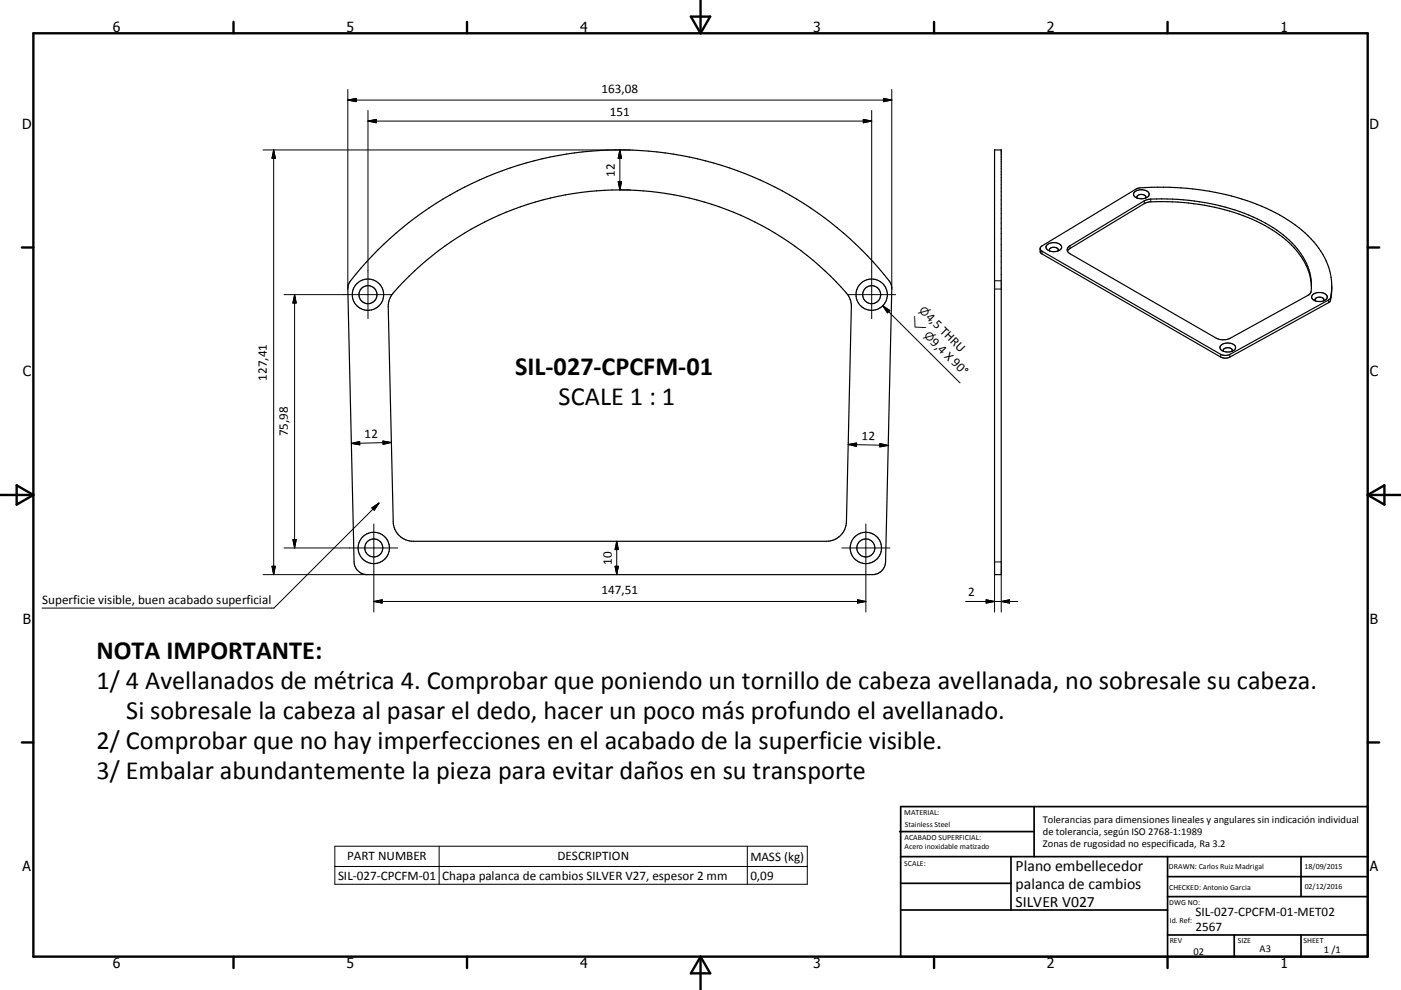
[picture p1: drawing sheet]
<svg xmlns="http://www.w3.org/2000/svg" width="420mm" height="297mm" viewBox="0 0 420 297" stroke-linecap="round" stroke-linejoin="round" font-family="sans-serif">
<defs><g id="words">
<g font-size="7.9">
<text x="154.4" y="112.6">SIL-027-CPCFM-01</text>
<text x="167.5" y="121.6">SCALE 1 : 1</text>
<text x="29" y="197.8">NOTA IMPORTANTE:</text>
<text x="29" y="206.8">1/ 4 Avellanados de métrica 4. Comprobar que poniendo un tornillo de cabeza avellanada, no sobresale su cabeza.</text>
<text x="37.8" y="215.8">Si sobresale la cabeza al pasar el dedo, hacer un poco más profundo el avellanado.</text>
<text x="29" y="224.8">2/ Comprobar que no hay imperfecciones en el acabado de la superficie visible.</text>
<text x="29" y="233.8">3/ Embalar abundantemente la pieza para evitar daños en su transporte</text>
</g>
<g font-size="4.7">
<text x="304.5" y="261.2">Plano embellecedor</text>
<text x="304.5" y="266.6">palanca de cambios</text>
<text x="304.5" y="272">SILVER V027</text>
</g>
<g font-size="4.2">
<text x="33.9" y="9.6">6</text>
<text x="103.9" y="9.6">5</text>
<text x="173.9" y="9.6">4</text>
<text x="243.8" y="9.6">3</text>
<text x="313.9" y="9.6">2</text>
<text x="383.9" y="9.6">1</text>
<text x="6.7" y="38.7">D</text>
<text x="410.5" y="38.7">D</text>
<text x="6.9" y="112.9">C</text>
<text x="410.7" y="112.9">C</text>
<text x="6.9" y="187.1">B</text>
<text x="410.7" y="187.1">B</text>
<text x="6.8" y="261.4">A</text>
<text x="410.7" y="261.4">A</text>
<text x="33.9" y="290.4">6</text>
<text x="103.9" y="290.4">5</text>
<text x="173.9" y="290.4">4</text>
<text x="243.8" y="290.4">3</text>
<text x="313.9" y="290.4">2</text>
<text x="383.9" y="290.4">1</text>
</g>
<g font-size="3.9">
<text x="180.3" y="27.9">163,08</text>
<text x="182.9" y="34.8">151</text>
<text x="184.3" y="53" transform="rotate(-90 184.3 53)">12</text>
<text x="277.5" y="95.3" transform="rotate(45 277.5 95.3)">4,5 THRU</text>
<text x="278.8" y="102.9" transform="rotate(45 278.8 102.9)">9,4 X 90°</text>
<text x="80" y="114.2" transform="rotate(-90 80 114.2)">127,41</text>
<text x="86.3" y="130.9" transform="rotate(-90 86.3 130.9)">75,98</text>
<text x="109.3" y="131.4" transform="rotate(-1 109.3 131.4)">12</text>
<text x="258.3" y="131.9" transform="rotate(1 258.3 131.9)">12</text>
<text x="183.4" y="169.4" transform="rotate(-90 183.4 169.4)">10</text>
<text x="180.3" y="178.3">147,51</text>
<text x="290.2" y="178.9">2</text>
<text x="12.6" y="181.4">Superficie visible, buen acabado superficial</text>
<text x="101.3" y="263.9">SIL-027-CPCFM-01</text>
<text x="104.1" y="258.1">PART NUMBER</text>
<text x="132.6" y="263.9">Chapa palanca de cambios SILVER V27, espesor 2 mm</text>
<text x="167.1" y="258.1">DESCRIPTION</text>
<text x="225" y="258.3">MASS (kg)</text>
<text x="225" y="263.9">0,09</text>
<text x="358.4" y="274.9">SIL-027-CPCFM-01-MET02</text>
<text x="358.4" y="279.4">2567</text>
</g>
<g font-size="3.3">
<text x="275.4" y="93.3" transform="rotate(45 275.4 93.3)">⌀</text>
<text x="272.4" y="96.4" transform="rotate(45 272.4 96.4)">⌵</text>
<text x="276.9" y="100.9" transform="rotate(45 276.9 100.9)">⌀</text>
</g>
<g font-size="3.1">
<text x="312.7" y="246.8">Tolerancias para dimensiones lineales y angulares sin indicación individual</text>
<text x="312.7" y="250.4">de tolerancia, según ISO 2768-1:1989</text>
<text x="312.7" y="254">Zonas de rugosidad no especificada, Ra 3.2</text>
<text x="357.8" y="286.5">02</text>
<text x="377.6" y="285.6">A3</text>
<text x="396.9" y="285.9">1 /1</text>
</g>
<g font-size="2.4">
<text x="271.1" y="244.4">MATERIAL:</text>
<text x="271.2" y="252">ACABADO SUPERFICIAL:</text>
<text x="271.3" y="248">Stainless Steel</text>
<text x="271.2" y="254.7">Acero inoxidable matizado</text>
<text x="271.1" y="259.7">SCALE:</text>
<text x="350.4" y="260.8">DRAWN: Carlos Ruiz Madrigal</text>
<text x="391.1" y="260.6">18/09/2015</text>
<text x="350.5" y="267">CHECKED: Antonio Garcia</text>
<text x="391.2" y="266.7">02/12/2016</text>
<text x="350.5" y="271.4">DWG NO:</text>
<text x="350.7" y="276.9">Id. Ref:</text>
<text x="350.7" y="282.8">REV</text>
<text x="371.1" y="282.9">SIZE</text>
<text x="390.8" y="283">SHEET</text>
</g>
</g></defs>
<g fill="none" stroke="#000" stroke-width=".36">
<path d="M298.2 45h2v127.4h-2zM340.1 57.7a3.1 3.1 0 0 1 4.4 .4 2.03 2.03 0 0 1-2.7 1.5 1.55 1.55 0 0 1-1.8-1.7zM341 59.4a.91 .91 0 0 1 .2-.9 .91 .91 0 0 1 1-.2 .89 .89 0 0 1 1 .2 .89 .89 0 0 1 .2 .9M113.3 75a102.5 102.5 0 0 1 153.7 10l.4 1.7-1.9 81.9a3.9 3.9 0 0 1-3.9 3.8h-151.6a3.9 3.9 0 0 1-3.8-3.8l-1.9-81.9 .2-1.3a56.2 56.2 0 0 1 8.8-10.4zM311.8 74.7l.6 .7 53.6 30.9a3.1 3.1 0 0 0 2.7 0l29.6-16.3 .6-.7 .4-3M312 74.1l28.9-17.5a76.5 76.5 0 0 1 42.7 7.9 31.3 31.3 0 0 1 14.4 14.8 18.7 18.7 0 0 1 .7 11.2l-30 16.6a3.1 3.1 0 0 1-2.7 0l-53.6-30.9-.5-.6zM313.8 73.5a3 3 0 0 1 4.5 .4 2.03 2.03 0 0 1-2.7 1.6 1.57 1.57 0 0 1-1.9-1.8zM314.7 75.3a.79 .79 0 0 1 .1-.9 .79 .79 0 0 1 .9-.2 1.12 1.12 0 0 1 1.6 1l-.1 .1M320 75.3l.8-.7 22.8-13.8a66.9 66.9 0 0 1 31.9 5 31 31 0 0 1 16.1 13.8l1 2.7 .6 3.8M320.3 74.1l22.8-13.8 .9-.4a65.3 65.3 0 0 1 36.6 7.7 25 25 0 0 1 12.1 14.2 11.4 11.4 0 0 1 .1 6.3l-24 13.4a4.9 4.9 0 0 1-4.2 0l-43.8-25.3a1.25 1.25 0 0 1-.5-2.1zM121 84.5a90 90 0 0 1 133.4 4.3l.7 1.5 .1 1.7-1.4 64.5a6 6 0 0 1-6 5.9h-123.9a6 6 0 0 1-6-5.9l-1.5-64.5a6.1 6.1 0 0 1 1.5-4.1zM393.5 88.5a3 3 0 0 1 4.4 .4 1.72 1.72 0 0 1-1.9 1.6 2.03 2.03 0 0 1-2.7-1.6z"/>
<path d="M394.4 90.3a.79 .79 0 0 1 .1-.9 .79 .79 0 0 1 .8-.2 1.12 1.12 0 0 1 1.6 .9l-.1 .2M366 103.6a3.1 3.1 0 0 1 4.4 .4 2.03 2.03 0 0 1-2.7 1.6 1.55 1.55 0 0 1-1.8-1.8zM366.9 105.4a.91 .91 0 0 1 .2-.9 .91 .91 0 0 1 1-.2 .89 .89 0 0 1 1 .2 .89 .89 0 0 1 .2 .9"/>
<circle cx="110.3" cy="88.4" r="2.71"/>
<circle cx="110.3" cy="88.4" r="4.7"/>
<circle cx="261.3" cy="88.4" r="4.7"/>
<circle cx="261.3" cy="88.4" r="2.71"/>
<circle cx="112.1" cy="164.4" r="4.7"/>
<circle cx="112.1" cy="164.4" r="2.71"/>
<circle cx="259.6" cy="164.4" r="4.7"/>
<circle cx="259.6" cy="164.4" r="2.7"/>
</g>
<g fill="none" stroke="#000" stroke-width=".3">
<path d="M104.3 30h163.1M104.3 30l2.5-.5v1zM104.3 26.8v59.9M110.3 36.3h151M110.3 36.3l2.5-.5v1zM110.3 33.2v62.4M258.8 35.8l2.5 .5-2.5 .5zM261.3 33.2v62.4M264.9 29.5l2.5 .5-2.5 .5zM267.4 26.8v59.9M78.9 45h110.1M82 45l.6 2.5h-1.1z"/>
<path d="M82 45v127.4M185.3 54.5h1.1l-.6 2.5zM185.8 57h3.2M185.8 45v12M185.8 45l.6 2.5h-1.1zM345 59.7v.9M312.4 75.4v.8M320.8 73.7v.9M343.1 60.3v.8M85.1 88.4h32.4M88.3 88.4v76M88.3 88.4l.5 2.5h-1z"/>
<path d="M254.1 88.4h14.4M264.7 91.7l23.1 23.2M264.7 91.7l2.1 1.4-.7 .8zM298.2 84.2h2M298.2 86.7h2M398.3 90v.8M398.9 89.3v.8M366 106.3v.8M368.7 106.3v.8M105.3 133l2.5-.5 .1 1zM114.8 132.3l2.5 .4-2.5 .6zM117.3 132.7l-12 .3"/>
<path d="M254.3 133.4l12 .2M254.3 133.4l2.5-.5v1zM263.8 133.1l2.5 .5-2.5 .5zM111.5 152.4l2.1-1.5-1.4 2.2zM112.1 157.2v26.4M113.6 150.9l-31.5 31.5h-69.5M259.6 157.2v26.4M78.9 172.4h31.1M81.5 169.9h1.1l-.6 2.5zM85.1 164.4h34.2M87.8 161.9h1l-.5 2.5zM184.4 169.9h1l-.5 2.5z"/>
<path d="M184.9 162.4v10M184.9 162.4l.5 2.5h-1zM252.4 164.4h14.4M257.1 179.9l2.5 .6-2.5 .4zM295.7 179.9l2.5 .6-2.5 .4zM298.2 168.6h2M298.2 172.4v11.2M300.2 172.4v11.2M112.1 180.5h147.5M112.1 180.5l2.5-.6v1zM289.5 180.5h15.7M300.2 180.5l2.5-.6v1z"/>
<path d="M100.4 253.9h141.6v11.4h-141.6zM100.4 260h141.6M131.7 253.9v11.4M224 253.9v11.4"/>
</g>
<g fill="none" stroke="#000" stroke-width=".71">
<path d="M10 10h400v277h-400zM70 6.6v3.4M140 6.6v3.4M207.1 5h5.8l-2.9 5zM210 0v10M280 6.6v3.4M350 6.6v3.4M6.6 74.2h3.4M410 74.2h3.5M0 148.5h10M5 145.6l5 2.9-5 2.9zM410 148.5h10.1"/>
<path d="M410 148.5l5.1-2.9v5.8zM6.6 222.7h3.4M410 222.7h3.5M70 287v3.4M140 287v3.4M210 287v10M210 287l2.9 5h-5.8zM280 287v3.4M350 287v3.4"/>
</g>
<g fill="none" stroke="#000" stroke-width=".51">
<path d="M269.7 249.5h40.3M270 242h140v45h-140zM270 257h140M303.1 257v16M310 242v15M350 257v30M390.1 257v12M270 265h33.1M270 273h80M350 269h60M350 263h60M350 280.5h60"/>
<path d="M370 280.5v6.5M390.1 280.5v6.5"/>
</g>
<g fill="#000" stroke="#000" stroke-width=".3">
<path d="M104.3 30l2.5-.5v1zM110.3 36.3l2.5-.5v1zM258.8 35.8l2.5 .5-2.5 .5zM264.9 29.5l2.5 .5-2.5 .5zM82 45l.6 2.5h-1.1zM185.3 54.5h1.1l-.6 2.5zM185.8 45l.6 2.5h-1.1zM88.3 88.4l.5 2.5h-1zM264.7 91.7l2.1 1.4-.7 .8zM105.3 133l2.5-.5 .1 1zM114.8 132.3l2.5 .4-2.5 .6zM254.3 133.4l2.5-.5v1z"/>
<path d="M263.8 133.1l2.5 .5-2.5 .5zM111.5 152.4l2.1-1.5-1.4 2.2zM81.5 169.9h1.1l-.6 2.5zM87.8 161.9h1l-.5 2.5zM112.1 180.5l2.5-.6v1zM184.4 169.9h1l-.5 2.5zM184.9 162.4l.5 2.5h-1zM300.2 180.5l2.5-.6v1zM257.1 179.9l2.5 .6-2.5 .4zM295.7 179.9l2.5 .6-2.5 .4z"/>
</g>
<use href="#words"/>
</svg>
